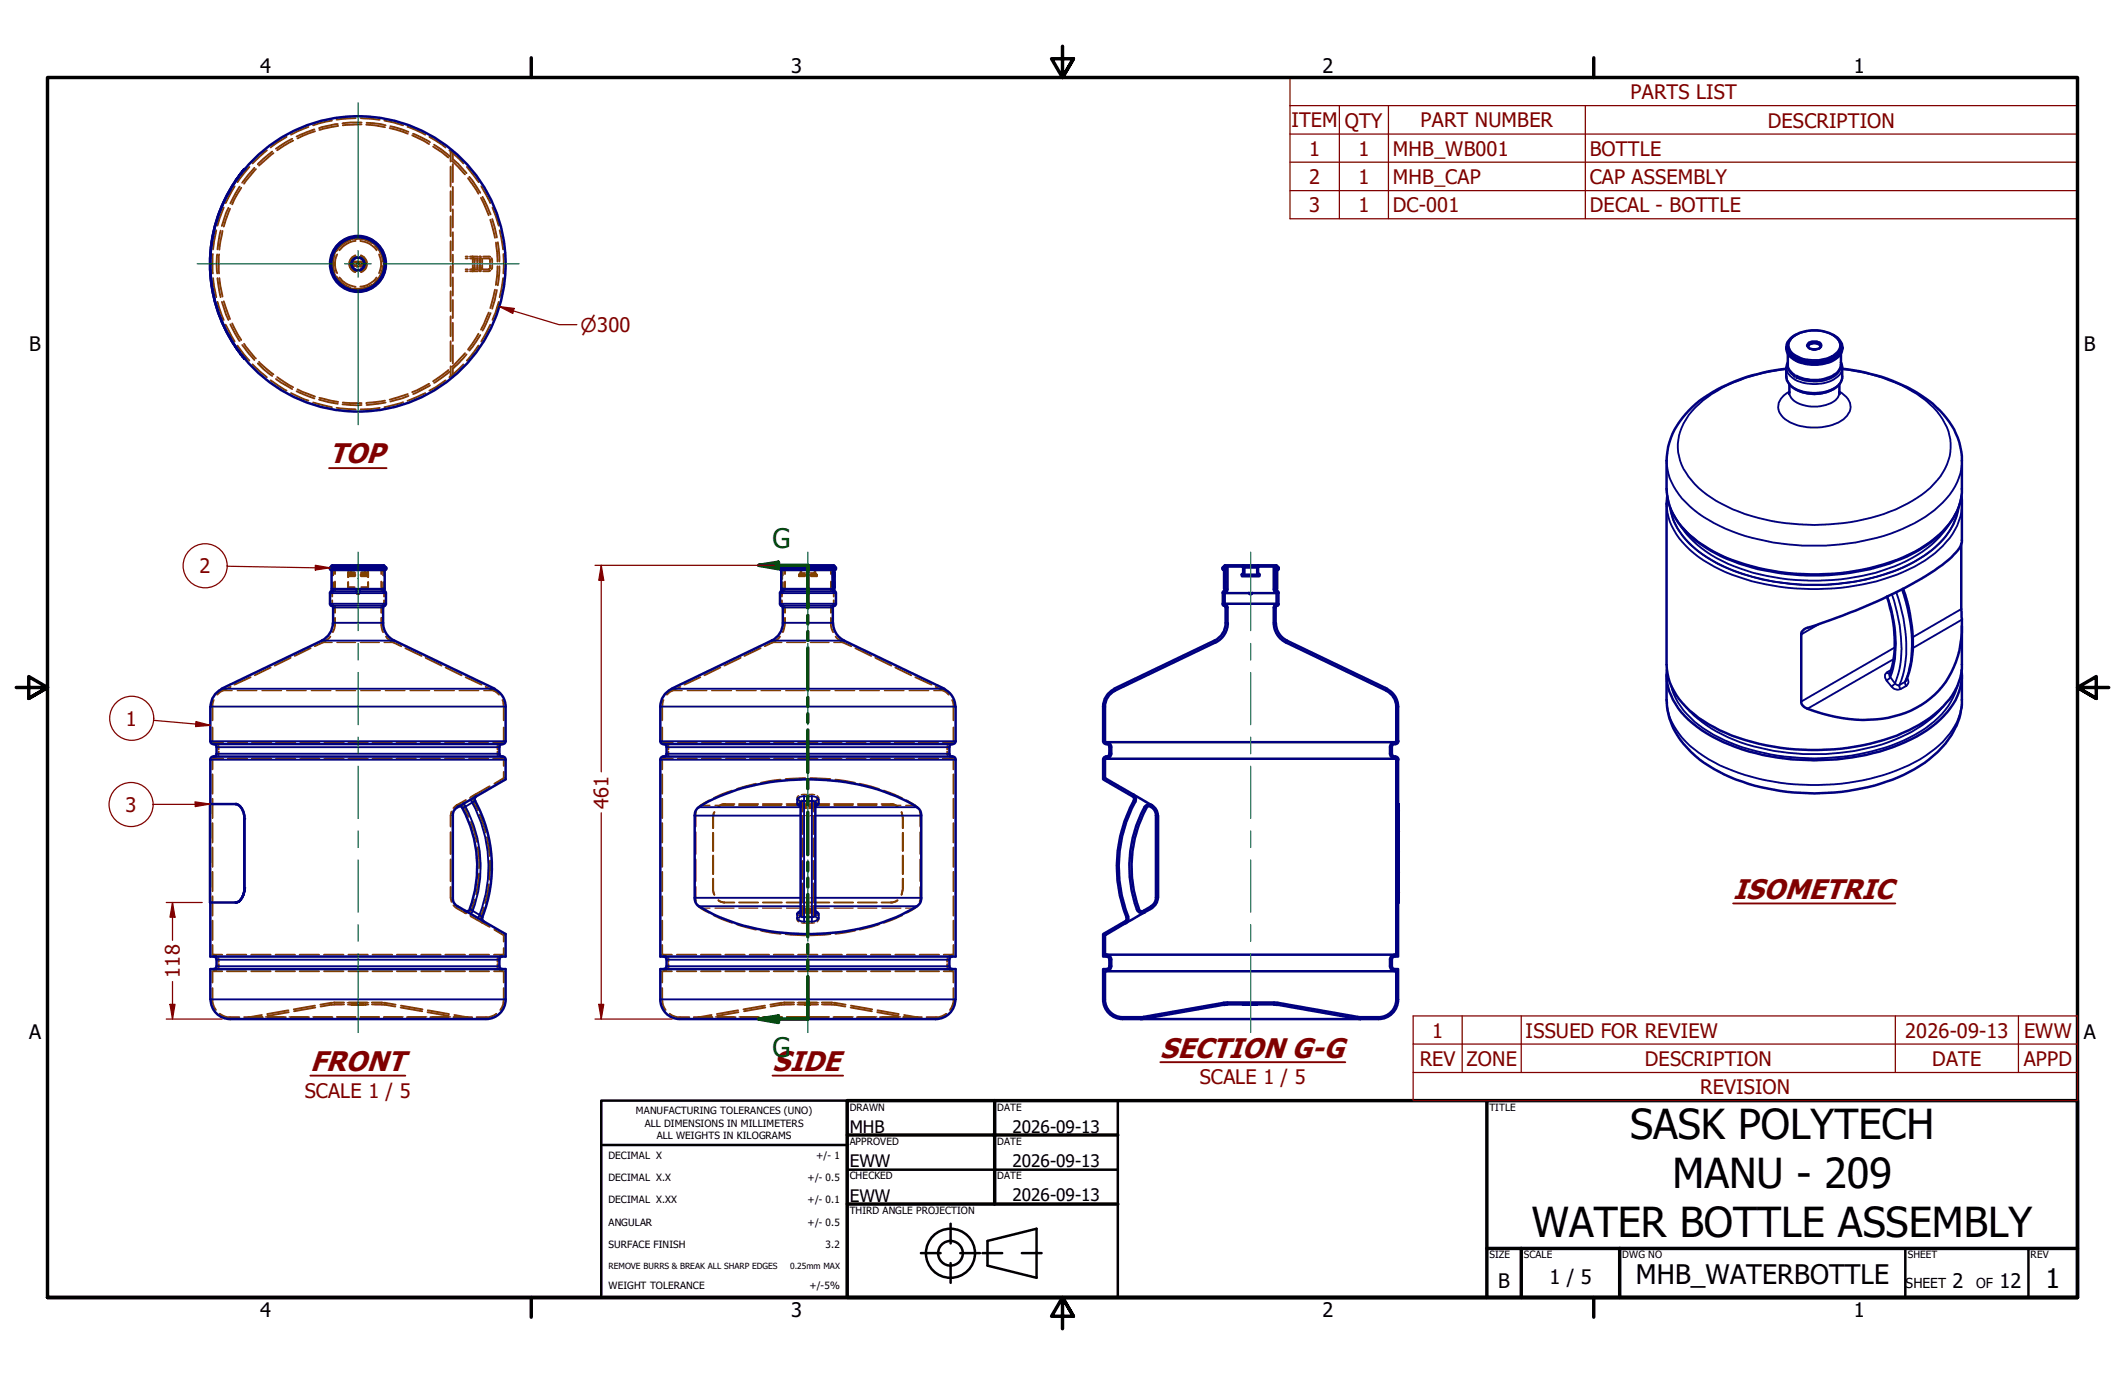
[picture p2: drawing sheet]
<svg xmlns="http://www.w3.org/2000/svg" width="432mm" height="279mm" viewBox="0 0 432 279" stroke-linecap="round" stroke-linejoin="round" font-family="sans-serif">
<defs><g id="words">
<g font-size="8.4">
<text x="331.2" y="231.4">SASK POLYTECH</text>
<text x="339.9" y="241.4">MANU - 209</text>
<text x="311.3" y="251.4">WATER BOTTLE ASSEMBLY</text>
</g>
<g font-size="5.8" fill="#800000">
<text x="66.9" y="94.2">TOP</text>
<text x="352.2" y="182.7">ISOMETRIC</text>
<text x="235.8" y="214.9">SECTION G-G</text>
<text x="63.1" y="217.7">FRONT</text>
<text x="157" y="217.7">SIDE</text>
</g>
<g font-size="5.5" fill="#004000">
<text x="157" y="111.3">G</text>
<text x="157" y="214.7">G</text>
</g>
<g font-size="5.5">
<text x="332.4" y="260.9">MHB_WATERBOTTLE</text>
<text x="415.7" y="261.7">1</text>
</g>
<g font-size="4.1">
<text x="52.8" y="14.7">4</text>
<text x="160.8" y="14.7">3</text>
<text x="268.7" y="14.7">2</text>
<text x="376.7" y="14.7">1</text>
<text x="5.9" y="71.4">B</text>
<text x="423.4" y="71.4">B</text>
<text x="5.9" y="211.1">A</text>
<text x="423.4" y="211.1">A</text>
<text x="304.4" y="261.7">B</text>
<text x="314.8" y="261">1 / 5</text>
<text x="396.7" y="261.6">2</text>
<text x="406.3" y="261.6">12</text>
<text x="52.8" y="267.7">4</text>
<text x="160.8" y="267.7">3</text>
<text x="268.7" y="267.7">2</text>
<text x="376.7" y="267.7">1</text>
</g>
<g font-size="4.1" fill="#800000">
<text x="331.3" y="20.1">PARTS LIST</text>
<text x="262.4" y="25.8">ITEM</text>
<text x="273.2" y="25.9">QTY</text>
<text x="288.7" y="25.8">PART NUMBER</text>
<text x="359.2" y="25.9">DESCRIPTION</text>
<text x="266" y="31.6">1</text>
<text x="276" y="31.6">1</text>
<text x="283" y="31.6">MHB_WB001</text>
<text x="323" y="31.6">BOTTLE</text>
<text x="266" y="37.4">2</text>
<text x="276" y="37.3">1</text>
<text x="283" y="37.3">MHB_CAP</text>
<text x="323" y="37.3">CAP ASSEMBLY</text>
<text x="266" y="43.1">3</text>
<text x="276" y="43.1">1</text>
<text x="283" y="43.1">DC-001</text>
<text x="323" y="43.1">DECAL - BOTTLE</text>
<text x="40.5" y="116.5">2</text>
<text x="25.6" y="147.4">1</text>
<text x="25.5" y="165">3</text>
<text x="123.6" y="164.4" transform="rotate(-90 123.6 164.4)">461</text>
<text x="36.5" y="198.6" transform="rotate(-90 36.5 198.6)">118</text>
<text x="291" y="210.8">1</text>
<text x="310" y="210.8">ISSUED FOR REVIEW</text>
<text x="387.2" y="210.8">2026-09-13</text>
<text x="411.3" y="210.8">EWW</text>
<text x="243.8" y="220.2">SCALE 1 / 5</text>
<text x="288.5" y="216.5">REV</text>
<text x="298" y="216.5">ZONE</text>
<text x="334.2" y="216.5">DESCRIPTION</text>
<text x="392.6" y="216.5">DATE</text>
<text x="411.2" y="216.5">APPD</text>
<text x="61.9" y="223">SCALE 1 / 5</text>
<text x="345.4" y="222.2">REVISION</text>
</g>
<text font-size="3.9" fill="#800000" x="118" y="67.4">⌀300</text>
<g font-size="3.5">
<text x="172.7" y="230.1">MHB</text>
<text x="205.7" y="230.1">2026-09-13</text>
<text x="172.7" y="237.2">EWW</text>
<text x="205.7" y="237.1">2026-09-13</text>
<text x="172.7" y="244.2">EWW</text>
<text x="205.7" y="244.1">2026-09-13</text>
</g>
<g font-size="2.8">
<text x="387.2" y="261.6">SHEET</text>
<text x="401.6" y="261.6">OF</text>
</g>
<g font-size="2">
<text x="129.2" y="226.4">MANUFACTURING TOLERANCES (UNO)</text>
<text x="172.7" y="225.7">DRAWN</text>
<text x="202.6" y="225.7">DATE</text>
<text x="302.6" y="225.7">TITLE</text>
<text x="131" y="228.9">ALL DIMENSIONS IN MILLIMETERS</text>
<text x="133.5" y="231.4">ALL WEIGHTS IN KILOGRAMS</text>
<text x="172.7" y="232.7">APPROVED</text>
<text x="202.6" y="232.7">DATE</text>
<text x="123.6" y="235.5">DECIMAL X</text>
<text x="123.6" y="240">DECIMAL X.X</text>
<text x="165.9" y="235.5">+/- 1</text>
<text x="172.7" y="239.6">CHECKED</text>
<text x="202.6" y="239.6">DATE</text>
<text x="123.6" y="244.5">DECIMAL X.XX</text>
<text x="164.1" y="240">+/- 0.5</text>
<text x="164.1" y="244.5">+/- 0.1</text>
<text x="123.6" y="249">ANGULAR</text>
<text x="164.1" y="249.1">+/- 0.5</text>
<text x="172.7" y="246.7">THIRD ANGLE PROJECTION</text>
<text x="123.6" y="253.6">SURFACE FINISH</text>
<text x="167.8" y="253.7">3.2</text>
<text x="302.6" y="255.7">SIZE</text>
<text x="309.6" y="255.7">SCALE</text>
<text x="329.6" y="255.7">DWG NO</text>
<text x="387.7" y="255.7">SHEET</text>
<text x="412.6" y="255.7">REV</text>
<text x="123.6" y="261.9">WEIGHT TOLERANCE</text>
<text x="164.5" y="262">+/-5%</text>
</g>
<g font-size="1.7">
<text x="123.6" y="257.9">REMOVE BURRS &amp; BREAK ALL SHARP EDGES</text>
<text x="160.5" y="257.9">0.25mm MAX</text>
</g>
</g></defs>
<!-- layer: Hatch (EDDT) -->
<g fill="none" stroke="#ff8000" stroke-width=".2">
<path d="M248.7 118.4l.2 .2M248.8 115.4l-.1 .2M249.2 114.9l.3 .2M249.4 117.9l-.4 .6M254.5 116.9l.1 .2M259.1 115.1l-.3 .5M259.3 118.1l.2 .1M259.5 115.4v.2M232 137.3l-.4 .6M237.9 134.5l-.5 .6M243.7 131.6l-.4 .7M249.4 123.4l-.4 .6"/>
<path d="M259.2 126.1l-.4 .6M259.5 120.1l-.2 .4M260.7 129.6l-.3 .4M263.5 131.1l-.3 .3M266.4 132.5l-.3 .3M269.2 133.9l-.2 .3M272.2 135.3l-.3 .3M275.1 136.7l-.3 .3M277.9 138.1l-.2 .3M280.9 139.5l-.3 .3M224.5 148l-.3 .6M225 158.4l-.2 .4"/>
<path d="M225.1 141.7l-.9 1.2M225.8 151.8l-.4 .5M226.1 140.1l-1 1.5M282.9 153.2l-.3 .5M283.5 141.4l-.3 .3M284.1 145.9l-.4 .6M284.1 157l-.4 .5M227.4 177.2l-.4 .5M227.8 160l-.3 .3M227.8 170.9l-.5 .8M230.1 173.2l-.5 .7M230.1 178.9l-.4 .4"/>
<path d="M230.4 161.7l-.1 .3M232.9 163.6l-.6 .9M235.3 165.8l-.4 .6M235.3 171.3l-.4 .6M235.3 176.9l-.4 .6M284.1 162.5l-.4 .6M284.1 168l-.4 .6M284.1 173.6l-.4 .6M284.1 179.1l-.4 .6M284.2 177.2h.1M284.2 173.1h.1M284.2 169h.1"/>
<path d="M284.2 164.8h.1M224.5 192.3l-.3 .5M224.5 197.8l-.3 .6M225.8 196l-.9 1.3M227.7 187.7l-.6 .8M228 181.9l-.4 .4M229 185.8l-.2 .4M230.9 183.1l-.3 .4M234.4 183.8l-.7 .9M235.3 182.4l-.7 1.1M283.3 196.8l-.2 .4M284.1 184.7l-.4 .5"/>
<path d="M284.1 190.2l-.4 .6M284.2 181.4h.1M224.5 203.3l-.3 .5M226.4 206.2l-.2 .4M229.9 206.7l-.2 .4M234.1 206.4l-.4 .4M238.4 205.5l-.3 .6M242.9 204.8l-.3 .4M247.3 204l-.3 .5M251.4 203.7l-.3 .4M255.3 203.7l-.3 .5M259.1 203.8l-.2 .3"/>
<path d="M262.6 204.3l-.2 .4M266.1 204.9l-.3 .4M269.5 205.5l-.3 .4M273 206.1l-.3 .4M276.4 206.7l-.2 .4M280.4 206.7l-.4 .4M284.1 201.2l-.4 .6"/>
</g>
<!-- layer: Hidden (EDDT) -->
<path d="M72.5 204.2h.1M72.6 204.2h.1M72.7 204.2h.1" fill="none" stroke="#804000" stroke-width=".38"/>
<circle cx="72.6" cy="204.2" r=".19" fill="#804000"/>
<path d="M72.3 204.1v.1M72.5 204.1l-.1 .1M72.6 204.1v.1M72.8 204.1v.1" fill="none" stroke="#804000" stroke-width=".38"/>
<g fill="#804000">
<circle cx="72" cy="204.2" r=".19"/>
<circle cx="72.1" cy="204.2" r=".19"/>
</g>
<path d="M71.4 204.2h.2M71.6 204.2h.2M71.9 204.2h.1" fill="none" stroke="#804000" stroke-width=".38"/>
<circle cx="71.4" cy="204.2" r=".19" fill="#804000"/>
<g fill="none" stroke="#804000" stroke-width=".38">
<path d="M67.2 115.4h.1M67.2 115.5v.1M67.4 115.3v.2h2.1M67.6 115.1h.2M67.6 115.3v.1M67.6 115.6v1.4M67.6 118.4v1.3M67.6 115.4h2.1M67.7 115.5v1.4M67.7 118.3v1.4M68.1 118.2l-.1 1.9M68.1 115.1v1.5"/>
<path d="M70.6 115.5h4.3M70.7 115.4h4.2M71.2 114.9h.2M71.2 115.3h1.1M71.2 115.1v.1M71.4 115v.2M71.4 115.3h.1M72.5 119.7h.1M72.8 119.7h.3M74 115.3h.1M74.1 115l-.1 .2M74.2 114.9h.1"/>
<path d="M74.2 115.3h-.9M74.2 115.1v.1M75.9 115.4h2.1M77.5 118.2v1.9M77.5 115.1v1.5M77.7 115.1l.2 .1M77.9 115.5v1.4M77.9 118.3v1.4M78 115.1v.1M78 115.3v.1M78 115.6v1.4M78 118.4v1.3"/>
<path d="M78.1 115.3l.1 .2h-2.2M78.2 115.4h.1M78.2 115.5v.1M46.9 139.6a5.7 5.7 0 0 0-2.8 1.6M50.9 137.6l-3.3 1.5M55 135.6l-3.2 1.6M59.1 133.7l-3.3 1.6M63.1 131.7l-3.2 1.6M67.1 129.3l-.2 .3a8.1 8.1 0 0 1-3 1.7M67.5 122v.7l.3 .2M67.8 120.3l-.3 .2v.7M68 123.1l.1 1.4"/>
<path d="M68.1 125.5a4.7 4.7 0 0 1-.5 3M72.5 120.4v.2M72.5 120.1v.2M72.6 120.7h.1M73 120.7h-.2M73.1 120.4l-.1 .2M73.1 120.1v.2M77.5 125.5a5.4 5.4 0 0 0 .4 3M77.5 123.1v1.4M77.7 120.3l.3 .2v.7M78 122v.7l-.3 .2M78.4 129.3l.2 .3a6.8 6.8 0 0 0 2.9 1.7"/>
<path d="M82.4 131.7l3.3 1.6M86.5 133.7l3.2 1.6M90.6 135.6l3.2 1.6M94.6 137.6l3.3 1.5M98.7 139.6a5.7 5.7 0 0 1 2.7 1.6M43.2 154.2v2.1M43.2 147.8v2.9M43.2 157.4v3.9M43.2 154.2h2.1M43.2 150.8h2.1M43.4 150.8l.5 .1M43.4 142.2l-.2 .9v3.3"/>
<path d="M43.9 154.1l-.5 .1M44.3 151.3l.1 1M44.4 152.7l-.1 1M46.3 154.2h3.9M46.3 150.8h3.9M51.2 154.2h3.9M51.2 150.8h3.9M56.1 154.2h3.9M56.1 150.8h3.9M61 154.2h3.9M61 150.8h3.9M65.9 154.2h3.9"/>
<path d="M65.9 150.8h3.9M70.8 154.2h3.9M70.8 150.8h3.9M75.7 154.2h3.9M75.7 150.8h3.9M80.6 154.2h3.9M80.6 150.8h3.9M85.5 154.2h3.9M85.5 150.8h3.9M90.4 154.2h3.9M90.4 150.8h3.9M95.3 154.2h3.9"/>
<path d="M95.3 150.8h3.9M99.5 159.8l-3.9 2.2M100.2 154.2h2M100.2 150.8h2M101.1 152.7l.1 1M101.2 151.3l-.1 1M101.6 154.1l.5 .1M102.1 150.8l-.5 .1M102.1 142.2l.3 1.4v2.8M102.4 154.2v1.4M102.4 147.8v2.9M102.4 156.8v1.3l-1.9 1.2"/>
<path d="M42.7 163.4v2M42.7 166.4v4M42.7 171.4v4M42.7 176.4v4M43.2 162.3v3.9M43.2 167.3v3.9M43.2 172.2v3.9M43.2 177.2v3.9M91.6 169.1v4.4M91.6 174.6v4.5M91.8 164.9l-.2 .8v2.3M93.4 163.5l-.6 .1"/>
<path d="M93.9 163.6l.5 .5 .8 1.9M94.7 162.6l-1.9 1-.7 .6M95.7 167l1.2 4.1M96.1 162.4a4.9 4.9 0 0 0 1 2.3M96.6 161.4l-.3 .4M97.1 172.1l.2 2.1v2.2M97.3 177.5l-.5 4.2M97.5 165.5l1.2 3.7M98.9 170.1l.6 3.8M99.3 179.7l-.4 2.5-.3 1.3M99.6 174.9l-.2 3.9M42.7 181.4v2"/>
<path d="M43.2 192v2h1.9M43.2 182.1v4M43.2 187.1v3.9M43.4 194l.5 .1M43.9 197.2l-.5 .2M44.3 194.5l.1 1M44.4 195.9l-.1 .9M45.1 197.4h-1.9v2.2M46.1 197.4h3.9M46.1 194h3.9M51.1 197.4h3.9M51.1 194h3.9"/>
<path d="M56 197.4h3.9M56 194h3.9M60.9 197.4h3.9M60.9 194h3.9M65.8 197.4h4M65.8 194h4M70.8 197.4h3.9M70.8 194h3.9M75.7 197.4h4M75.7 194h4M80.6 197.4h4M80.6 194h4"/>
<path d="M85.6 197.4h3.9M85.6 194h3.9M90.5 197.4h4M90.5 194h4M91.6 180.2v2.2l.2 .9M92.1 184l.7 .5 1.9 1.1M94.3 185.4l.6 .1M95.4 197.4h4M95.4 194h4M95.6 186.2l3.9 2.1M96.5 182.8l-.6 2-.4 .5M97.8 187.3l.4 .3"/>
<path d="M98.3 184.4l-.7 2.4M100.4 197.4h2v2.2M100.5 188.9l1.9 1.2v1.2M101.1 195.9l.1 .9M101.2 194.5l-.1 1M101.6 197.2l.5 .2M102.1 194l-.5 .1M102.4 192.7v1.3h-2M43.2 200.8a6.4 6.4 0 0 0 .3 3.8l.4 .6M44.6 206l.2 .1a2.99 2.99 0 0 0 1.9 .6h1.9M49.6 206.7h3.8M50.4 207.1h.2"/>
<path d="M53.2 206.2l-2.4 .5M53.3 206.6l-2.4 .5M54.3 206.7h3.8M58.6 205.3l-4.3 .8M58.7 205.7l-4.3 .7M59.1 206.7h3.7M63.8 206.7h3.8M64 204.3l-4.3 .8M64.1 204.7l-4.3 .8M67.5 203.8l-2.4 .4M67.6 204.2l-2.4 .3M67.8 203.7h2.1"/>
<path d="M68.5 206.7h3.8M69.9 204.1l-2.1 .1M70.9 204.1h3.8M70.9 203.7h3.8M71.4 204.1v.1M71.5 204.1v.1M71.6 204.1v.1M71.9 204.1v.1M72 204.1v.1M72.1 204.1v.1M73 204.1v.1M73.1 204.1v.1"/>
<path d="M73.2 204.2h.1M73.2 206.7h3.8M73.4 204.1v.1M73.6 204.1l-.1 .1M73.7 204.1h.2M73.7 204.1v.1M74.2 204.1v.1M74.3 204.1l-.2 .1M75.6 204.1l2.1 .1M75.6 203.7h2.1M78 204.2l2.3 .3M78 206.7h3.7"/>
<path d="M78 203.8l2.4 .4M81.4 204.7l4.4 .8M81.5 204.3l4.4 .8M82.7 206.7h3.8M86.9 205.7l4.3 .7M86.9 205.3l4.3 .8M87.4 206.7h3.8M92.1 206.7h3.8M92.3 206.6l2.3 .5M92.3 206.2l2.4 .5M94.9 207.1h.2M100.8 206l-.1 .1a3.3 3.3 0 0 1-2 .6h-1.9"/>
<path d="M102.4 200.8a8.7 8.7 0 0 1-.4 3.8l-.3 .6"/>
</g>
<!-- layer: Hidden Narrow (EDDT) -->
<g fill="none" stroke="#804000" stroke-width=".25">
<path d="M72.5 119.7h.1M72.8 119.7h.3M65.6 130.6h1.9M68.5 130.6h3.8M72.5 120.1h.1M72.8 120.1h.3M73.2 130.6h3.9M78 130.6h1.9M45.2 140.3h2M48.2 140.3h4M53.2 140.3h4M58.2 140.3h4"/>
<path d="M63.2 140.3h4M68.3 140.3h4M73.3 140.3h4M78.3 140.3h4M83.3 140.3h4M88.3 140.3h4M93.3 140.3h4M98.3 140.3h2M94 162.9l.1 .2M94.2 163.2v.1M94.4 164v.1M94.6 163.9l-.1 .1"/>
<path d="M95.4 162.1l.1 .1M95.6 162.4v.1M96.1 163l-.2 .1M96.1 162.9h.1M95.6 186l-.1 .1M95.7 185.7l-.1 .2M95.9 184.8v.1M96 185l.1 .1M97 186.8l-.1 .1M97.1 186.6h-.1M97.5 185.9v.2M97.6 186.1l.1 .1"/>
<path d="M51.1 206.6h1.9M51.1 207h1.9M53.9 206.6h3.9M54 207h3.8M58.7 206.6h3.9M58.8 207h3.9M63.6 206.6h3.8M63.6 207h3.8M67.2 203.8h2.3M67.3 204.2h2.2M68.4 206.6h3.9M68.5 207h3.8"/>
<path d="M70.5 203.8h4.4M70.6 204.2h4.3M71.7 204.1v.1M71.8 204.1v.1M73.1 204.1v.1M73.2 207h3.9M73.2 206.6h3.9M73.3 204.1v.1M73.4 204.1v.1M76 204.2h2.2M76.1 203.8h2.1M78 207h3.9"/>
<path d="M78 206.6h3.9M82.9 207h3.8M82.9 206.6h3.8M87.7 207h3.8M87.7 206.6h3.9M92.5 207h1.9M92.6 206.6h1.9"/>
</g>
<!-- layer: Hidden (EDDT) -->
<g fill="#804000">
<circle cx="78" cy="115.5" r=".19"/>
<circle cx="78" cy="115.6" r=".19"/>
<circle cx="67.6" cy="115.5" r=".19"/>
<circle cx="67.6" cy="115.6" r=".19"/>
<circle cx="78" cy="115.4" r=".19"/>
</g>
<path d="M67.5 115.4h.1M78 115.5h.1" fill="none" stroke="#804000" stroke-width=".38"/>
<circle cx="67.4" cy="115.5" r=".19" fill="#804000"/>
<path d="M67.2 115.4h.1M67.2 115.5v.1M67.6 115.4h.1M70.7 118.3v1h1.4M72.1 116.3h-1.4v1M73.4 116.3h1.4v1M74.8 118.3v1h-1.4M78 115.4h.1M78.2 115.4h.1M78.2 115.5v.1" fill="none" stroke="#804000" stroke-width=".38"/>
<g fill="#804000">
<circle cx="70.7" cy="116.3" r=".19"/>
<circle cx="74.8" cy="116.3" r=".19"/>
</g>
<path d="M70.7 116.3v1M70.7 118.3v1M74.8 116.3v1M74.8 118.3v1" fill="none" stroke="#804000" stroke-width=".38"/>
<g fill="#804000">
<circle cx="70.7" cy="119.3" r=".19"/>
<circle cx="74.8" cy="119.3" r=".19"/>
</g>
<!-- layer: Hidden Narrow (EDDT) -->
<path d="M70.9 116.8h1.2M71.1 116.6h1.1M71.2 116.4h1.1M73.3 116.6h1.1M73.3 116.4h.9M73.3 116.8h1.2" fill="none" stroke="#804000" stroke-width=".25"/>
<!-- layer: Hidden (EDDT) -->
<g fill="none" stroke="#804000" stroke-width=".38">
<path d="M70.9 117v.1h1.2M71 116.7l-.1 .2M71.2 116.5l-.1 .1M71.2 115.1v.4M71.2 116v.5M71.4 115.1v.6M71.4 116.2v.6M72.2 116.8h-1v.1h1M73.3 116.8h1.1v.1h-1.1M74 115.1v.6M74 116.2v.6M74.2 116l.1 .5"/>
<path d="M74.2 115.1v.4M74.4 116.5l.1 .1M74.5 116.7v.2M74.5 117v.1h-1.2M42.7 163.4v2M42.7 166.4v4M42.7 171.4v4M42.7 176.4v4M42.7 181.4v2"/>
</g>
<!-- layer: Symbol (EDDT) -->
<path d="M63.1 218.6h19.3" fill="none" stroke="#800000" stroke-width=".38"/>
<!-- layer: Visible Narrow (EDDT) -->
<g fill="none" stroke="#000080" stroke-width=".38">
<path d="M67.7 119.7h4.8M73.1 119.7h4.8M45 140h55.5M65.4 130.2h14.7M67.1 122.7h11.3M67.1 120.5h11.3M67.4 123.1h10.8M67.4 120.1h5.1M67.7 126.6h10.2M67.7 123.4h10.2M73.1 120.1h5.1M42.7 143.6h60"/>
<path d="M42.7 154.4h60M42.7 150.6h60M44 153.2h57.5M44 151.8h57.5M94.2 163.3l.4 .6M94.6 163.9a25.7 25.7 0 0 1 1.4 21.2M94.6 163.9l-.6 .4M95.6 162.5l.3 .6-1.3 .8M95.9 163.1a27.3 27.3 0 0 1 1.5 22.8M96.6 162.8l-.7 .3M44 196.3h57.5M44 195h57.5"/>
<path d="M95.5 184.7l.6 .4M96.1 185.1l-.4 .6M96.1 185.1l1.4 .8M97.5 185.9l.5 .5M97.5 185.9l-.4 .7M42.7 203.1h60"/>
</g>
<!-- layer: Visible (EDDT) -->
<g fill="none" stroke="#000080" stroke-width=".51">
<path d="M67.7 119.7l-.3 .4M77.9 119.7l.3 .4M67.1 122.7l.6 .8M67.1 120.5v2.2M67.4 120.1l-.3 .4M67.6 126.6a4 4 0 0 1-2.2 3.6M67.7 123.4v3.2M77.9 126.6a4 4 0 0 0 2.2 3.6M77.9 123.4v3.2M78.1 120.1l.3 .4M78.2 123.1l-.3 .4M78.4 120.5v2.2"/>
<path d="M78.4 122.7l-.3 .4M42.7 150.6a.6 .6 0 0 0 .6 .6M43.3 153.7a.6 .6 0 0 0-.6 .6M44 153.1a.6 .6 0 0 1-.6 .6h58.8a.6 .6 0 0 1 .5 .6M45.1 140a4 4 0 0 0-2.3 3.6M100.5 140a4 4 0 0 1 2.2 3.6M101.5 153.1a.6 .6 0 0 0 .6 .6M102.1 151.2a.6 .6 0 0 0-.6 .6M102.7 158.4l-9.7 5.6a1.73 1.73 0 0 0-1 1.7v16.7a1.73 1.73 0 0 0 1 1.7l9.7 5.7M102.7 150.6a.6 .6 0 0 1-.6 .6h-58.7a.6 .6 0 0 1 .6 .6M93 163.9h.6l.4 .3M94 164.3a25 25 0 0 1 1.5 20.3"/>
<path d="M96.5 162.7a28 28 0 0 1 1.5 23.7M96.8 161.8a.73 .73 0 0 0-.3 1M42.7 196.9h60M42.7 194.4h60M43.4 194.4a.6 .6 0 0 1 .6 .6M44 196.3a.6 .6 0 0 1-.6 .6M95.5 184.7l-.4 .4h-.6M98 186.4a.73 .73 0 0 0 .3 .9M101.5 196.3a.6 .6 0 0 0 .6 .6M102.1 194.4a.6 .6 0 0 0-.6 .6M42.8 203.1a4 4 0 0 0 4 4M102.7 203.1a4 4 0 0 1-3.9 4h-52.1"/>
</g>
<g fill="#000080">
<circle cx="67.7" cy="119.7" r=".25"/>
<circle cx="77.9" cy="119.7" r=".25"/>
</g>
<g fill="none" stroke="#000080" stroke-width=".51">
<path d="M67.1 115.6l.2 .2h10.9M67.1 115.4v.2M67.4 115.8v3.9h5.1v.4M67.4 115.1v.1M67.5 114.9l-.2 .2M67.6 114.9h10.4M77.9 114.9l.3 .3M78.2 115.8v3.9h-5.1v.4M78.2 115.2h-10.9l-.2 .2M78.3 115.2l.2 .2M78.5 115.4v.2M78.5 115.6l-.2 .2"/>
<path d="M65.4 130.2l-20.4 9.8M80.1 130.2l20.4 9.8M42.7 143.6v7M42.7 154.4v9M44 151.8v1.4M101.5 151.8v1.4M102.7 143.6v7M102.7 154.4v4M47.9 163.4a2.63 2.63 0 0 1 1.8 3M42.7 183.4v11M42.7 196.9v6.2M44 195v1.3"/>
<path d="M101.5 195v1.3M102.7 189.8v4.6M102.7 196.9v6.2"/>
</g>
<!-- layer: Visible Narrow (EDDT) -->
<path d="M67.1 115.6h11.4M67.1 115.4h11.4M67.4 115.1h10.8" fill="none" stroke="#000080" stroke-width=".38"/>
<!-- layer: Visible (EDDT) -->
<circle cx="47.9" cy="163.4" r=".25" fill="#000080"/>
<path d="M47.9 163.4a2.63 2.63 0 0 1 1.8 3" fill="none" stroke="#000080" stroke-width=".51"/>
<!-- layer: Visible Narrow (EDDT) -->
<circle cx="49.7" cy="166.4" r=".19" fill="#000080"/>
<!-- layer: Visible (EDDT) -->
<path d="M49.7 180.4a2.63 2.63 0 0 1-1.8 3 2.29 2.29 0 0 0 1.7-2.1z" fill="none" stroke="#000080" stroke-width=".51"/>
<circle cx="47.9" cy="183.4" r=".25" fill="#000080"/>
<!-- layer: Visible Narrow (EDDT) -->
<circle cx="49.7" cy="180.4" r=".19" fill="#000080"/>
<!-- layer: Visible (EDDT) -->
<path d="M47.9 163.4h-5.2v20h5.2M49.7 166.4v14" fill="none" stroke="#000080" stroke-width=".51"/>
<!-- layer: Hidden (EDDT) -->
<path d="M72.3 53.1h.2M72.5 54.2h.1M72.6 53.1h.2l-.1 .2M72.6 53.8v.4M72.6 53.3v.2" fill="none" stroke="#804000" stroke-width=".38"/>
<circle cx="72.6" cy="54.2" r=".19" fill="#804000"/>
<g fill="none" stroke="#804000" stroke-width=".38">
<path d="M71.4 53.1h.2M71.5 54l.1 .2M71.6 54h.1M71.6 54.2h.3M71.8 53.3h-.2h.1M71.8 53.5l.1 .1M71.9 53.1h.2v.2h-.2M71.9 53.7l.1 .1M72 53.8v.2M72.3 53.1v.2M72.3 53.9v.1h.1M72.4 53.3l.1 .2"/>
<path d="M72.5 54.1v.1M72.5 53.7l-.1 .2"/>
</g>
<g fill="#804000">
<circle cx="71.7" cy="54" r=".19"/>
<circle cx="71.8" cy="54" r=".19"/>
</g>
<path d="M71.7 54h.1" fill="none" stroke="#804000" stroke-width=".38"/>
<circle cx="71.9" cy="53.9" r=".19" fill="#804000"/>
<path d="M71.4 53.3l.1 .1M71.4 53.1v.1M71.6 53.5l.2 .2M71.9 53.8v.1M71.9 54h-.1" fill="none" stroke="#804000" stroke-width=".38"/>
<circle cx="71.4" cy="53.3" r=".19" fill="#804000"/>
<g fill="none" stroke="#804000" stroke-width=".38">
<path d="M47.7 37.8l-1.9 3.5M48.7 37.9l-1.9 3.4M49 38.2l-1.8 3.3M50.7 33.9l-2.4 3.1M51.7 34.1l-2.5 3M52 34.4l-2.4 2.9M54.2 30.5l-2.9 2.7M55.3 30.8l-2.9 2.6M55.6 31.1l-3 2.6M58.2 27.8l-3.2 2.2M59.4 28.2l-3.3 2M59.6 28.6l-3.3 1.9"/>
<path d="M62.7 25.8l-3.6 1.6M63.9 26.3l-3.6 1.4M64 26.7l-3.5 1.4M67.4 24.5l-3.8 1M68.6 25.2l-3.8 .8M68.7 25.6l-3.8 .8M72.3 24l-3.9 .3M73.3 24l3.9 .3M73.5 25.3l-3.8 .2M73.5 24.9h-2.3l-1.6 .2M74.4 25.3l3.8 .5M74.5 25l2.8 .2 1.1 .3"/>
<path d="M78.1 24.5l3.8 1M79.2 26l3.7 1.2M79.3 25.7l3.7 1.1M82.8 25.8l3.6 1.6M83.8 27.5l3.4 1.8M83.9 27.2l3.5 1.7M87.2 27.8l3.4 2.2M88 29.8l3.1 2.2M88.2 29.4l1.5 1 1.7 1.4M91.3 30.5l2.9 2.7M91.6 30.8v2M91.6 33.8v4.1"/>
<path d="M91.6 38.9v4M91.8 32.7l2.7 2.7M92 30.6v1.8M92 33.3v3.7M92 38v3.7M92.1 32.4l1 .9 1.7 1.9M94.9 33.9l2.4 3.1M95.1 36.2l2.1 3.2M95.4 35.9l2.2 3.3M97.8 37.8l1.8 3.5M43.2 51.6v4M43.3 56.5l.6 3.9"/>
<path d="M43.9 46.8l-.6 3.9M44.1 51.7l-.1 1.9 .1 2M44.2 56.5l.6 3.9M44.5 51.7v3.9M44.6 56.5l.6 3.8M44.8 46.9l-.6 3.8M45.2 46.9l-.6 3.8M45.5 42.2l-1.3 3.6M46.4 42.2l-.5 1.1-.8 2.6M46.7 42.4l-1.2 3.6M67.3 54.1l.2 1.1a5.6 5.6 0 0 0 1.5 2.4M67.3 53.1l-.1 .4a5.4 5.4 0 0 0 1.1 3.3"/>
<path d="M67.4 51.6a5.4 5.4 0 0 0 0 4M67.4 53.1v.2a5 5 0 0 0 1 3.4M67.5 54.1l.1 .8a5 5 0 0 0 1.5 2.5M67.6 54.1v.4a4.6 4.6 0 0 0 1.6 2.8M67.7 51.8l-.1 .5a5.1 5.1 0 0 0 .1 3.2M67.9 56.5l.2 .3a5.4 5.4 0 0 0 2.9 2.2M68 51.8a5.1 5.1 0 0 0 0 3.6M68.1 56.4l.2 .2a5.5 5.5 0 0 0 2.8 2.1M68.4 56.2l1.1 1.3 1 .7 .7 .2M68.5 51.7a4.2 4.2 0 0 0 0 3.8M68.9 57.5l.1 .2a5.7 5.7 0 0 0 3.5 1.4M69 56.4l.2 .2a4.6 4.6 0 0 0 3.1 1.7"/>
<path d="M69 49.7l-.2 .1a5.4 5.4 0 0 0-1.5 3.3M69 57.5a5.4 5.4 0 0 0 3.5 1.5M69.1 49.8l-.3 .3a5.2 5.2 0 0 0-1.3 3M69.2 49.8v.1a4.7 4.7 0 0 0-1.6 3.2M69.8 49l-.7 .5a4.4 4.4 0 0 0-1.6 2.6M69.8 58l.5 .3a5.4 5.4 0 0 0 3.2 .6M69.8 49.1l-.8 .7a5 5 0 0 0-1.4 2.3M69.9 58l.3 .1a5 5 0 0 0 3.3 .6M70.6 48.5a5.5 5.5 0 0 1 6.9 2.3M71 48.2l-1 .4a4.9 4.9 0 0 0-2.1 2.1M71.1 48.5a5.7 5.7 0 0 0-3 2.4M71.2 48.8l-1.7 1-1.1 1.2"/>
<path d="M72 48.3h.1a5.1 5.1 0 0 1 3.6 .8M72 48a5.6 5.6 0 0 1 3.9 .9M72.1 48.6h.2a4.4 4.4 0 0 1 3.3 .8M72.1 48.3l-1.4 .3M72.3 49a4.9 4.9 0 0 0-3.3 1.9M72.3 52.2a1.49 1.49 0 0 0-1.1 1.4 1.49 1.49 0 0 0 1.1 1.5M72.5 58.8v.1M73 53.4v.5M73 53.2h.5M73 54.1h.5M73.1 53.8l.1 .2M73.1 53.5v.3"/>
<path d="M73.1 58.8v.1M73.1 58.9v.1M73.2 53.3l-.1 .2M73.2 53.3l.2 .2M73.2 49a4.4 4.4 0 0 1 3.3 1.9M73.2 52.2a1.51 1.51 0 0 1 1 1.4 1.51 1.51 0 0 1-1 1.5M73.4 53.5v.3M73.4 53.8l-.2 .2M73.5 48.4h-.1a5.6 5.6 0 0 0-3.6 .8M73.5 48.5h-.3a5.3 5.3 0 0 0-3.3 .8M73.5 48.2a5.7 5.7 0 0 0-3.8 .8M73.5 48.3l1.3 .3"/>
<path d="M73.5 53.4v.5M73.8 53.1l.1 .4M73.9 54h-.2v.2h.2M73.9 53.1l.1 .4M74 53.7l.2 .3h-.2M74.2 53.7l.1 .3M74.3 54.1l-.2 .1M74.4 48.6l.2 .1a4.8 4.8 0 0 1 2.7 2.2M74.4 48.7h.1a5.2 5.2 0 0 1 2.7 2.2M74.4 48.5a5 5 0 0 0-3.7 .2M75.3 49a4.8 4.8 0 0 1 2.5 2.8M75.4 48.8l.4 .2a5 5 0 0 1 2.1 2.8"/>
<path d="M75.6 57.8l-1.4 .7-1.3 .2-.8-.1M75.7 58.1a4.8 4.8 0 0 1-3.7 .8M75.9 58.4l-.7 .3a5.4 5.4 0 0 1-3.2 .5M76.3 49.9v.1a5.1 5.1 0 0 1 1.5 3.1M76.5 49.7a5.1 5.1 0 0 1 1.6 3.4M76.5 56.4a4.6 4.6 0 0 1-3.3 1.8M76.7 49.5l.1 .2a5.4 5.4 0 0 1 1.6 3.4M76.8 57.2l-.3 .2a5.6 5.6 0 0 1-3.1 1.5M76.8 57.3a5.6 5.6 0 0 1-7.1 .9M77 51.7a4.3 4.3 0 0 1 0 3.8M77.2 56.3l-.6 .8a4.1 4.1 0 0 1-2.2 1.4M77.3 56.3l-.2 .3a4.8 4.8 0 0 1-2.7 2"/>
<path d="M77.6 51.8a4.5 4.5 0 0 1 0 3.6M77.7 51.8l.3 1.8-.3 1.9M77.8 54a5 5 0 0 1-1.5 3.3M77.9 51.7a6.1 6.1 0 0 1 0 3.9M78 52.7a5.1 5.1 0 0 1-.7 3.7M78.1 54.1l-.1 .8a4.6 4.6 0 0 1-1.5 2.6M78.2 52.7a5.5 5.5 0 0 1-3.7 6.2M78.4 54.1v.5a5.7 5.7 0 0 1-1.7 3.1M91.6 43.9v4.1M91.6 49v4.1M91.6 54.1v4.1M91.6 59.2v4"/>
<path d="M92 42.5v3.7M92 47.2v3.7M92 51.8v3.6M92 56.4v3.7M94.6 52.5h.5M94.6 54.7h.5M94.6 52.1h.5M94.6 55.1h.5M95.5 55.1h1.6M95.5 52.5h1.6M95.5 52.1h1.6M95.9 52.5l.1 .1"/>
<path d="M95.9 52.1l.4 .2M96 54.6l-.1 .1M96.1 52.7v.6M96.1 53.8v.7M96.3 55l-.4 .1M96.5 52.5v.8M96.5 53.8v.9M97 53.8l.1 .9h-1.6M97.1 52.5l-.1 .8M97.3 55l.4 .1M97.4 53.8v.7M97.4 52.6v.7"/>
<path d="M97.5 52.5h.2M97.5 52.1l.2 .2M97.5 54.6v.1M97.5 54.7h.2M97.6 52.7v.6M97.6 53.8v.7M97.7 52.1l-.4 .1M97.7 40.2l1.6 3.6M97.7 55l-.2 .1M97.9 52.5l.1 .8M98 53.8l-.1 .9M98 40l1.7 3.6"/>
<path d="M98.2 52.5l1.2 .1M98.2 52.1l1.4 .1M99.4 54.7h-1.2M99.6 52.6v.7M99.6 53.8v.7M99.6 44.6l1 3.7M99.6 55l-1.4 .1M99.9 52.5l.1 .8M100 53.8l-.1 .9M100 44.5l1 3.8M100.1 42.2l1.2 3.6M100.6 58.9l-1 3.7"/>
<path d="M100.8 49.3l.3 3.8M101 58.9l-1 3.8M101.1 54.1l-.3 3.8M101.2 49.2l.3 3.9M101.5 54.1l-.3 3.9M101.5 46.8l.7 3.9M102.2 56.5l-.7 3.9M102.3 51.6v4M44.2 61.3l1.3 3.7M45.1 61.3l1.3 3.7M45.5 61.2l1.2 3.6M45.8 66l1.9 3.4"/>
<path d="M46.8 65.9l1.9 3.4M47.2 65.7l1.8 3.4M48.3 70.2l2.4 3.1M49.2 70.1l2.5 3.1M49.6 69.8l2.4 3M51.3 74l2.9 2.6M52.4 73.9l1.1 1.1 1.8 1.4M52.6 73.5l3 2.6M55 77.3l3.2 2.1M56.1 77l3.3 2.1M56.3 76.6l3.3 2.1M59.1 79.9l3.6 1.5"/>
<path d="M60.3 79.5l3.6 1.5M60.5 79.1l3.5 1.5M86.4 79.9l-3.6 1.6M87.2 78l-3.4 1.7M87.4 78.3l-3.5 1.8M90.6 77.3l-2.1 1.4-1.3 .7M91.1 75.2l-3.1 2.3M91.4 75.5l-3.2 2.3M91.6 64.3v4M91.6 69.3v4.1M91.6 74.4v2.1M92 61v3.6"/>
<path d="M92 65.6v3.7M92 70.2v3.7M92 74.8v1.8M94.2 74l-2.9 2.6M94.5 71.8l-2.7 2.7M94.8 72l-2.7 2.9M97.2 67.8l-2.1 3.3M97.3 70.2l-2.4 3.1M97.6 68.1l-2.2 3.1M99.3 63.5l-1.6 3.5M99.6 66l-1.8 3.4M99.7 63.6l-1.7 3.6"/>
<path d="M101.3 61.3l-1.2 3.7M63.6 81.8l3.8 .9M64.8 81.2l3.8 .8M64.9 80.8l3.8 .9M68.4 82.9l3.9 .3M69.6 82.2l3.9 .1M69.7 81.8l3.8 .1M77.2 82.9l-1.8 .2-2.1 .1M78.2 81.4l-3.8 .5M78.4 81.8l-3.9 .5M81.9 81.7l-3.8 1M82.9 80.1l-3.7 1.1"/>
<path d="M83 80.5l-3.7 1.1"/>
</g>
<g fill="#804000">
<circle cx="70.7" cy="48.6" r=".19"/>
<circle cx="74.8" cy="48.6" r=".19"/>
</g>
<path d="M72.1 48.3l-1.4 .3M72.2 51.9a1.79 1.79 0 0 0-1.3 1.7 1.79 1.79 0 0 0 1.3 1.7M72.3 52.1a1.62 1.62 0 0 0-1.1 1.5 1.62 1.62 0 0 0 1.1 1.5M72.3 52.2a1.49 1.49 0 0 0-1.1 1.4 1.49 1.49 0 0 0 1.1 1.5M73.2 52.2a1.51 1.51 0 0 1 1 1.4 1.51 1.51 0 0 1-1 1.5M73.3 52.1a1.61 1.61 0 0 1 1.1 1.5 1.61 1.61 0 0 1-1.1 1.5M73.3 51.9a1.82 1.82 0 0 1 1.2 1.7 1.82 1.82 0 0 1-1.2 1.7M73.5 48.3l1.3 .3" fill="none" stroke="#804000" stroke-width=".38"/>
<!-- layer: Symbol (EDDT) -->
<path d="M66.9 95.1h11.6" fill="none" stroke="#800000" stroke-width=".38"/>
<!-- layer: Visible (EDDT) -->
<g fill="none" stroke="#000080" stroke-width=".51">
<path d="M47.9 70.5l1.8 2.4z"/>
<circle cx="72.7" cy="53.6" r="5.7"/>
<circle cx="72.7" cy="53.6" r="5.4"/>
<circle cx="72.7" cy="53.6" r="1.3"/>
<circle cx="72.7" cy="53.6" r="30"/>
</g>
<circle cx="49.7" cy="72.9" r=".25" fill="#000080"/>
<path d="M49.5 34.5l.2-.1-1.8 2.3z" fill="none" stroke="#000080" stroke-width=".51"/>
<circle cx="49.7" cy="34.4" r=".25" fill="#000080"/>
<path d="M47.9 36.7a30 30 0 0 0 0 33.8" fill="none" stroke="#000080" stroke-width=".51"/>
<!-- layer: Hidden (EDDT) -->
<path d="M163.6 204.1v.1M163.8 204.1v.1M164.5 204.1v.1" fill="none" stroke="#804000" stroke-width=".38"/>
<circle cx="163.6" cy="204.2" r=".19" fill="#804000"/>
<path d="M163.6 204.1v.1M163.7 204.1v.1M163.8 204.1v.1M164.1 204.1v.1M164.3 204.1v.1M164.5 204.1v.1M164.6 204.2h.1" fill="none" stroke="#804000" stroke-width=".38"/>
<!-- layer: Hidden Narrow (EDDT) -->
<path d="M163.8 204.1v.1M163.9 204.1v.1M164.1 204.1v.1M164.2 204.1v.1M164.4 204.1v.1" fill="none" stroke="#804000" stroke-width=".25"/>
<!-- layer: Hidden (EDDT) -->
<circle cx="163.6" cy="204.2" r=".19" fill="#804000"/>
<!-- layer: Hidden Narrow (EDDT) -->
<path d="M164.1 204.1v.1" fill="none" stroke="#804000" stroke-width=".25"/>
<!-- layer: Hidden (EDDT) -->
<path d="M163.6 204.1v.1M163.8 204.2h.2M164.3 204.2h.3M164.7 204.1v.1" fill="none" stroke="#804000" stroke-width=".38"/>
<circle cx="163.6" cy="204.2" r=".19" fill="#804000"/>
<path d="M163.8 204.1l-.1 .1" fill="none" stroke="#804000" stroke-width=".38"/>
<circle cx="163.8" cy="204.2" r=".19" fill="#804000"/>
<g fill="none" stroke="#804000" stroke-width=".38">
<path d="M158.8 115.3v.2h2.1M159.1 115.5v1.4M159.1 118.3v1.4M159.2 115.1l-.2 .1M159.5 118.2l-.1 1.9M159.5 115.1v1.5M162 115.5h4.3M168.8 118.2l.1 1.9M168.8 115.1v1.5M169.2 115.1l.2 .1M169.2 115.5v1.4M169.2 118.3v1.4"/>
<path d="M169.5 115.3v.2h-2.1M138.2 139.6a5.7 5.7 0 0 0-2.7 1.6M142.3 137.6l-3.2 1.5M146.4 135.6l-3.3 1.6M150.5 133.7l-3.3 1.6M154.6 131.7l-3.3 1.6M158.5 129.3l-.2 .3a6.8 6.8 0 0 1-2.9 1.7M158.9 122v.7l.3 .2M158.9 120.1h-.2M158.9 120v.1M159.2 120.3l-.3 .2v.7M159.4 123.1l.1 1.4"/>
<path d="M159.5 125.5l-.1 1.6-.3 1.4M168.8 125.5a4.7 4.7 0 0 0 .5 3M168.9 123.1l-.1 1.4M169.2 120.3l.2 .2v.7M169.4 122v.7l-.2 .2M169.8 129.3l.2 .3a8.1 8.1 0 0 0 3 1.7M173.8 131.7l3.2 1.6M177.9 133.7l3.2 1.6M181.9 135.6l3.3 1.6M186 137.6l3.3 1.5M190.1 139.6a5.8 5.8 0 0 1 2.7 1.6M134.6 147.8v2.9"/>
<path d="M134.6 157.4v3.9M134.6 154.2v2.1M134.7 154.2h2M134.7 150.8h2M134.8 150.8l.5 .1M134.8 142.2l-.2 1.4v2.8M135.3 154.1l-.5 .1M135.7 151.3l.1 1M135.8 152.7l-.1 1M137.7 154.2h3.9M137.7 150.8h3.9M142.6 154.2h3.9"/>
<path d="M142.6 150.8h3.9M147.5 154.2h3.9M147.5 150.8h3.9M152.4 154.2h3.9M152.4 150.8h3.9M153.6 159.3l-3.9 1M157.3 154.2h3.9M157.3 150.8h3.9M158.6 158.4l-4 .7M162.2 154.2h3.9M162.2 150.8h3.9M163.6 158.1l-4 .2"/>
<path d="M164.7 158.1l4 .2M167.1 154.2h3.9M167.1 150.8h3.9M169.7 158.4l4 .7M172 154.2h3.9M172 150.8h3.9M174.7 159.3l3.9 1M176.9 154.2h3.9M176.9 150.8h3.9M181.8 154.2h3.9M181.8 150.8h3.9M186.7 154.2h3.9"/>
<path d="M186.7 150.8h3.9M191.6 154.2h2.1M191.6 150.8h2.1M192.5 152.7l.1 1M192.6 151.3l-.1 1M193 154.1l.5 .1M193.5 150.8l-.5 .1M193.5 142.2l.2 .9v3.3M193.7 154.2v2.1M193.7 147.8v2.9M193.7 157.4v3.9M134.6 162.3v3.9"/>
<path d="M134.6 167.3v3.9M134.6 172.2v3.9M134.6 177.2v3.9M141.4 169.1v4.4M141.4 174.6v4.5M141.4 164.9v3.1M144.1 162.6a5.4 5.4 0 0 0-2.3 1.6M148.8 160.7l-3.8 1.5M162.6 163.7l.2 .1M163 163.4l.9 .1M163 163.5l.1 .4h.8M163.1 163.1v1.8"/>
<path d="M163.1 165.8v3.7M163.1 170.4v3.7M163.1 174.9v3.7M163.1 179.5v3.7M164.4 163.9h.8M165.3 163.4l-.9 .1M165.3 163.1v1.8M165.3 165.8v3.7M165.3 170.4v3.7M165.3 174.9v3.7M165.3 179.5v3.7M165.4 163.5l-.1 .4"/>
<path d="M165.7 163.7l-.2 .1M179.6 160.7l3.7 1.5M184.2 162.6l1.7 1 .7 .6M186.9 164.9l.1 .5v2.6M187 169.1v4.4M187 174.6v4.5M193.7 162.3v3.9M193.7 167.3v3.9M193.7 172.2v3.9M193.7 177.2v3.9M134.6 192v2h1.9M134.6 182.1v4"/>
<path d="M134.6 187.1v3.9M134.8 194l.5 .1M135.3 197.2l-.5 .2M135.7 194.5l.1 1M135.8 195.9l-.1 .9M136.5 197.4h-1.9v2.2M137.5 197.4h4M137.5 194h4M141.4 180.2v3M141.8 184l.2 .1a4.4 4.4 0 0 0 2.1 1.4M142.4 197.4h4M142.4 194h4"/>
<path d="M145 186l3.8 1.5M147.4 197.4h3.9M147.4 194h3.9M149.7 187.8l3.9 1.1M152.3 197.4h4M152.3 194h4M154.6 189.1l4 .6M157.2 197.4h4M157.2 194h4M159.6 189.8l4 .3M162.2 197.4h3.9M162.2 194h3.9"/>
<path d="M162.8 185.2l-.2 .1M163.1 185.1l-.1 .4M163.1 184.1v1.8M163.1 185.1h.8M163.9 185.5h-.9M164.4 185.5h.9M164.4 185.1h.8M165.3 185.1l.1 .4M165.3 184.1v1.8M165.5 185.2l.2 .1M167.1 197.4h4M167.1 194h4"/>
<path d="M168.7 189.8l-4 .3M172.1 197.4h3.9M172.1 194h3.9M173.7 189.1l-4 .6M177 197.4h3.9M177 194h3.9M178.6 187.8l-3.9 1.1M181.9 197.4h4M181.9 194h4M183.3 186l-3.7 1.5M186.6 184l-.7 .5-1.7 1M186.9 197.4h3.9"/>
<path d="M186.9 194h3.9M187 180.2v2.6l-.1 .4M191.8 197.4h1.9v2.2M192.5 195.9l.1 .9M192.6 194.5l-.1 1M193 197.2l.5 .2M193.5 194l-.5 .1M193.7 192v2h-1.9M193.7 182.1v4M193.7 187.1v3.9M134.6 200.8a8.7 8.7 0 0 0 .3 3.8l.4 .6M136.1 206l.1 .1a3.3 3.3 0 0 0 2 .6h1.9"/>
<path d="M141 206.7h3.8M141.8 207.1h.2M144.6 206.2l-2.4 .5M144.7 206.6l-2.4 .5M145.7 206.7h3.8M150 205.3l-4.3 .8M150.1 205.7l-4.4 .7M150.4 206.7h3.8M155.2 206.7h3.7M155.4 204.3l-4.3 .8M155.5 204.7l-4.3 .8M158.9 204.2l-2.3 .3"/>
<path d="M158.9 203.8l-2.4 .4M159.2 203.7h2.2M159.9 206.7h3.8M161.4 204.1l-2.2 .1M162.2 204.1h3.9M162.2 203.7h3.9M163.6 204.1v.1M163.8 204.1v.1M164.6 204.1v.1M164.7 206.7h3.7M167 204.1l2.1 .1M167 203.7h2.2"/>
<path d="M169.4 204.2l2.4 .3M169.4 206.7h3.8M169.4 203.8l2.4 .4M172.8 204.7l4.4 .8M172.9 204.3l4.3 .8M174.1 206.7h3.8M178.2 205.7l4.4 .7M178.3 205.3l4.3 .8M178.8 206.7h3.8M183.5 206.7h3.8M183.6 206.6l2.5 .5M183.7 206.2l2.4 .5"/>
<path d="M186.3 207.1h.2M192.3 206l-.2 .1a2.99 2.99 0 0 1-1.9 .6h-1.9M193.7 200.8a6.4 6.4 0 0 1-.3 3.8l-.4 .6"/>
</g>
<!-- layer: Hidden Narrow (EDDT) -->
<g fill="none" stroke="#804000" stroke-width=".25">
<path d="M157 130.6h1.9M158.8 120.1h.1M159.8 130.6h3.9M164.7 130.6h3.8M169.4 130.6h1.9M136.6 140.3h2M139.6 140.3h4M144.6 140.3h4.1M149.6 140.3h4.1M154.6 140.3h4M159.6 140.3h4M164.7 140.3h4"/>
<path d="M169.7 140.3h4M174.7 140.3h4M179.7 140.3h4M184.7 140.3h4M189.7 140.3h2M142.4 163.6h1.9M145.3 163.6h3.9M150.1 163.6h3.9M154.9 163.6h3.9M159.8 163.6h4.1M162 162.1l.5 .1M162 162.1v.1"/>
<path d="M162 162.4v.1M162.3 161.7l-.3 .4M162.5 163.1l-.5-.2 .3 .5M162.7 164h.9M162.7 165.7h.9M162.8 163.6h.6M162.9 163.4l.2 .6M162.9 162.6l.2 .4M162.9 164l-.2-.1 .1 .2M163.1 164.2l.8 .1M163.1 164h.8M163.3 164l.6 .1"/>
<path d="M163.3 162.9h.6M163.4 161.4l-.6 .1M163.4 161.4v.1M163.4 161.7v.1M163.4 161.4h.5M164.4 162.9h.7M164.4 164h.8M164.4 163.6h4.1M164.4 161.4h.6M164.7 164h1M164.7 165.7h1M165 161.4l.5 .1"/>
<path d="M165 161.4v.1M165 161.7v.1M165.1 164l-.7 .1M165.2 164.2l-.8 .1M165.4 163.4l-.2 .6M165.4 162.6l-.2 .4M165.4 164l.3-.1-.2 .2M165.5 163.6h-.5M165.9 163.1l.5-.2-.3 .5M166.1 161.7l.3 .4M166.4 162.1l-.5 .1M166.4 162.1v.1"/>
<path d="M166.4 162.4v.1M169.5 163.6h3.9M174.3 163.6h3.9M179.2 163.6h3.9M184 163.6h1.9M142.4 184.5h1.9M145.3 184.5h3.9M150.1 184.5h3.9M154.9 184.5h3.9M159.8 184.5h3.9M162 186.9l.3 .4M162 186.6h.1"/>
<path d="M162 186.8v.1M162.3 185.6l-.3 .5 .5-.2M162.5 186.8l-.5 .1M162.7 184.1h.9M162.7 182.4h.9M162.8 187.5l.6 .1M162.8 184.8l-.1 .3 .2-.1M163.1 185l-.2 .6M163.1 186.1v-.2l-.2 .5M163.1 185h.8M163.2 186.2h.7M163.4 187.3v.1"/>
<path d="M163.4 187.5v.1M163.4 187.6h.5M163.9 184.8h-.7M163.9 185.4h-1.1M163.9 184.7h-.8M164.4 184.8h.7M164.4 185.4h1.1M164.4 184.7h.9M164.4 185h.8M164.4 187.6h.6M164.7 184.5h3.8M164.7 184.1h1"/>
<path d="M164.7 182.4h1M165 187.3v.1M165 187.5v.1M165.1 186.2h-.7M165.2 185l.2 .6M165.2 186.1l.1-.2 .1 .5M165.5 187.5l-.5 .1M165.5 184.8l.2 .3-.3-.1M165.9 186.8l.5 .1M166.1 185.6l.3 .5-.5-.2M166.4 186.9l-.3 .4M166.4 186.6h.1"/>
<path d="M166.4 186.8v.1M169.5 184.5h3.9M174.3 184.5h3.9M179.2 184.5h3.9M184 184.5h1.9M142.4 206.6h2M142.5 207h2M145.4 206.6h3.8M145.4 207h3.8M150.2 207h3.9M150.2 206.6h3.9M155 207h3.9"/>
<path d="M155 206.6h3.9M158.7 203.8h2.1M158.7 204.2h2.2M159.8 207h3.9M159.8 206.6h3.9M162 204.2h4.3M162 203.8h4.4M164.7 207h3.8M164.7 206.6h3.8M167.4 204.2h2.2M167.4 203.8h2.3M169.5 207h3.8"/>
<path d="M169.5 206.6h3.9M174.2 207h3.9M174.3 206.6h3.9M179.1 207h3.8M179.1 206.6h3.9M183.9 207h1.9M184 206.6h1.9"/>
</g>
<!-- layer: Hidden (EDDT) -->
<circle cx="158.7" cy="120.7" r=".19" fill="#804000"/>
<g fill="none" stroke="#804000" stroke-width=".38">
<path d="M158.7 115.4h.1M158.7 115.5v.1M158.9 115.1v.1M158.9 115.3v.1M158.9 115.6v2.1M158.9 118.7v2M158.9 115.4h2.1M162.1 115.4h4.1M162.7 114.9h.1M162.7 115.3h.9M162.7 115.1v.1M162.8 115l.1 .2"/>
<path d="M162.9 115.3h.1M165.5 115v.2M165.5 115.3h.1M165.7 114.9h-.2M165.7 115.3h-1M165.7 115.1v.1M167.3 115.4h2.1M169.4 115.1v.1M169.4 115.3v.1M169.4 115.6v1.4M169.4 118.4v1.3M169.5 116.3v1"/>
<path d="M169.5 118.3v1M169.7 115.4h.1M169.7 115.5v.1M158.7 120.7h.1M158.7 120.1v.2M158.7 120.4v.3M158.9 120.7h.1"/>
</g>
<g fill="#804000">
<circle cx="169.4" cy="115.5" r=".19"/>
<circle cx="169.4" cy="115.6" r=".19"/>
<circle cx="158.9" cy="115.5" r=".19"/>
<circle cx="158.9" cy="115.6" r=".19"/>
</g>
<path d="M169.4 115.4h.1" fill="none" stroke="#804000" stroke-width=".38"/>
<g fill="#804000">
<circle cx="169.5" cy="115.5" r=".19"/>
<circle cx="158.9" cy="115.4" r=".19"/>
</g>
<path d="M158.7 115.4h.1M158.7 115.5v.1M158.8 115.5h.1M158.9 115.4h.1M169.2 116.3v1M169.2 118.3v1M169.4 115.4h.1M169.7 115.4h.1M169.7 115.5v.1" fill="none" stroke="#804000" stroke-width=".38"/>
<g fill="#804000">
<circle cx="169.2" cy="116.3" r=".19"/>
<circle cx="169.2" cy="119.3" r=".19"/>
</g>
<g fill="none" stroke="#804000" stroke-width=".38">
<path d="M162.4 116.7v.2M162.4 117v.1h1.2M162.6 116.5l-.2 .1M162.7 116l-.1 .5M162.7 115.1v.4M162.9 115.1v.6M162.9 116.2v.6M163.6 116.8h-1v.1h1M164.7 116.8h1v.1h-1M165.5 115.1v.6M165.5 116.2v.6M165.7 115.1v.4"/>
<path d="M165.7 116v.5M165.7 116.5l.2 .1M165.9 116.7l.1 .2M166 117v.1h-1.2M169.6 116.3v1M169.6 118.3v1M145.2 165l-.3 .8v.6M147.3 163.4l-.7 .1-.6 .4"/>
</g>
<!-- layer: Hidden Narrow (EDDT) -->
<path d="M162.4 116.8h1.2M162.5 116.6h1.1M162.7 116.4h.9M164.7 116.4h1M164.7 116.6h1.1M164.8 116.8h1.2" fill="none" stroke="#804000" stroke-width=".25"/>
<!-- layer: Hidden (EDDT) -->
<circle cx="147.3" cy="163.4" r=".19" fill="#804000"/>
<path d="M145.2 165l-.3 .8v.6M147.3 163.4l-.7 .1-.6 .4" fill="none" stroke="#804000" stroke-width=".38"/>
<!-- layer: Hidden Narrow (EDDT) -->
<path d="M144.9 166.4h.1" fill="none" stroke="#804000" stroke-width=".25"/>
<!-- layer: Hidden (EDDT) -->
<circle cx="181" cy="163.4" r=".19" fill="#804000"/>
<path d="M181 163.4l.7 .1 .7 .4M183.2 165l.3 1.4M144.9 180.4v.6l.3 .8M146 182.9l.4 .3 .9 .2M182.4 182.9l-.4 .3-1 .2M183.5 180.4l-.3 1.4" fill="none" stroke="#804000" stroke-width=".38"/>
<circle cx="147.3" cy="183.4" r=".19" fill="#804000"/>
<!-- layer: Hidden Narrow (EDDT) -->
<path d="M144.9 180.4h.1" fill="none" stroke="#804000" stroke-width=".25"/>
<!-- layer: Hidden (EDDT) -->
<circle cx="181" cy="183.4" r=".19" fill="#804000"/>
<g fill="none" stroke="#804000" stroke-width=".38">
<path d="M144.9 166.4v1.9M144.9 169.2v3.7M144.9 173.9v3.7M144.9 178.6v1.8M147.3 163.4h1.9M150.2 163.4h3.9M155 163.4h3.9M159.8 163.4h3.9M164.7 163.4h3.8M169.5 163.4h3.9M174.3 163.4h3.9M179.1 163.4h2.2l1.1 .5"/>
<path d="M183.2 165l.3 1.1v2.2M183.5 178.6v1.8v-1.8M183.5 169.2v3.7M183.5 173.9v3.7M147.3 183.4h1.9M150.2 183.4h3.9M155 183.4h3.9M159.8 183.4h3.9M164.7 183.4h3.8M169.5 183.4h3.9M174.3 183.4h3.9M182.4 182.9l-1.1 .5h-2.2"/>
<path d="M183.5 180.4l-.3 1.4"/>
</g>
<!-- layer: Hidden Narrow (EDDT) -->
<path d="M183.5 166.4h.1M183.5 180.4h.1" fill="none" stroke="#804000" stroke-width=".25"/>
<!-- layer: Symbol (EDDT) -->
<path d="M157 218.6h14.3" fill="none" stroke="#800000" stroke-width=".38"/>
<!-- layer: Visible Narrow (EDDT) -->
<g fill="none" stroke="#000080" stroke-width=".38">
<path d="M159.1 119.7h10.1M136.5 140h55.4M156.8 130.2h14.7M158.5 122.7h11.4M158.5 120.5h11.4M158.8 123.1h10.7M158.8 120.1h10.7M159.1 126.6h10.1M159.1 123.4h10.1M134.2 143.6h60M134.2 154.4h60M134.2 150.6h60"/>
<path d="M135.4 153.2h57.5M135.4 151.8h57.5M141.2 165.7h21.5M142 164h20.7M162 163.3h.2a.54 .54 0 0 1 .5 .6 .79 .79 0 0 1-.7-.6zM162 162.5v.8M163.4 161.8a1.16 1.16 0 0 0-1.4 .7l.6 .3 .1 .3a.53 .53 0 0 1 .7-.3h1.6a.53 .53 0 0 1 .7 .3l.2-.5 .5-.1a1.28 1.28 0 0 0-1.4-.7M163.4 161.8v25.5M163.4 161.8h1.6M165 161.8v25.5M165.7 164h20.6M165.7 165.7h21.5"/>
<path d="M165.8 163.5l.6-.2a.79 .79 0 0 1-.7 .6zM166.4 162.5v.8M135.4 196.3h57.5M135.4 195h57.5M141.2 182.4h21.5M142 184.1h20.7M162 185.5l.7-.4a.64 .64 0 0 1-.7 .6zM162 186.6l.2-.1a.54 .54 0 0 0 .5-.6 .59 .59 0 0 0 .7 .5h1.6a.59 .59 0 0 0 .7-.5l.2 .5 .5 .2a1.28 1.28 0 0 1-1.4 .7M162 186.6a1.16 1.16 0 0 0 1.4 .7M162 185.7v.9M163.4 187.3h1.6M165.7 185.1a.79 .79 0 0 1 .7 .6l-.5-.1z"/>
<path d="M165.7 184.1h20.6M165.7 182.4h21.5M166.4 185.7v.9M134.2 203.1h60"/>
</g>
<!-- layer: Visible (EDDT) -->
<g fill="none" stroke="#000080" stroke-width=".51">
<path d="M159.1 119.7l-.1 .3M169.2 119.7l.3 .4M158.5 120.5v2.2M158.5 122.7l.3 .4M158.8 123.1l.3 .4M158.8 120.1l-.3 .4M159.1 123.4v3.2M159.1 126.6a4 4 0 0 1-2.3 3.6M169.2 123.4v3.2M169.3 126.6a4 4 0 0 0 2.2 3.6M169.5 123.1l-.3 .4M169.6 120.1l.3 .4"/>
<path d="M169.9 120.5v2.2M169.9 122.7l-.3 .4M134.2 150.6a.6 .6 0 0 0 .6 .6M134.7 153.7h58.8M134.7 151.2h58.8M134.8 153.7a.6 .6 0 0 0-.6 .6M134.8 151.2a.6 .6 0 0 1 .6 .6M135.4 153.1a.6 .6 0 0 1-.6 .6M136.4 140a4 4 0 0 0-2.2 3.6M191.9 140a4 4 0 0 1 2.2 3.6M192.9 153.1a.6 .6 0 0 0 .6 .6M193.5 151.2a.6 .6 0 0 0-.6 .6"/>
<path d="M193.6 153.7a.6 .6 0 0 1 .6 .6M194.2 150.6a.6 .6 0 0 1-.6 .6M141.7 164.3a37.8 37.8 0 0 1 16.1-5.5 46.5 46.5 0 0 1 27.6 4.6l.9 .6a1.83 1.83 0 0 1 .9 1.7v16.7a1.83 1.83 0 0 1-.9 1.7 41.4 41.4 0 0 1-21.5 5.7 43.2 43.2 0 0 1-22.8-5.7 1.98 1.98 0 0 1-.8-1.7v-16.9l.1-.6zM162.6 163.7l.1 .2M162.7 163.1v22.8M165.7 163.1v22.8M165.7 163.7v.2M134.2 196.9h60M134.2 194.4h60M134.8 194.4a.6 .6 0 0 1 .6 .6M135.4 196.3a.6 .6 0 0 1-.6 .6M162.7 185.1l-.1 .2"/>
<path d="M165.7 185.1v.2M192.9 196.3a.6 .6 0 0 0 .6 .6M193.5 194.4a.6 .6 0 0 0-.6 .6M134.2 203.1a4 4 0 0 0 3.9 4M138.2 207.1h52M194.1 203.1a4 4 0 0 1-3.9 4"/>
</g>
<g fill="#000080">
<circle cx="159.1" cy="119.7" r=".25"/>
<circle cx="169.2" cy="119.7" r=".25"/>
</g>
<g fill="none" stroke="#000080" stroke-width=".51">
<path d="M363 74.9a35.3 35.3 0 0 0-18.4 7.1 15.3 15.3 0 0 0-6 11.6v5.7a13.2 13.2 0 0 0 5.3 9.9 32.7 32.7 0 0 0 16.1 6.9 47.7 47.7 0 0 0 27.6-3.1 21.8 21.8 0 0 0 9.3-7.7 10.9 10.9 0 0 0 1.8-6v-5.7a14.8 14.8 0 0 0-5.3-10.9 32.9 32.9 0 0 0-16.7-7.5l-2.4-.3M363.3 73.7l-.3 1a4.6 4.6 0 0 0 .3 2.9 6.2 6.2 0 0 0 5.9 2.3 5.8 5.8 0 0 0 4.9-2.3 4.2 4.2 0 0 0 .2-2.9l-.2-1M363.3 71.8v2.3a2.59 2.59 0 0 0 1.3 2.1v.3M363.6 78.1l-.1 2M363.9 68.8a7.7 7.7 0 0 1 7.7-1.2 2.87 2.87 0 0 1 2.3 3.6 4.6 4.6 0 0 1-3.3 2.1 7.5 7.5 0 0 1-6.7-1.4 2.22 2.22 0 0 1 0-3.1zM364.8 68.1a2.7 2.7 0 0 0-1.8 2.5 2.7 2.7 0 0 0 1.7 2.6 8.3 8.3 0 0 0 9-.8 2.7 2.7 0 0 0-1.1-4.3M365.2 76.5v.1M367.4 70.4a1.54 1.54 0 0 1 2.1-.5l.5 .5M367.5 70a1.77 1.77 0 0 1 2.5 .2 .95 .95 0 0 1-1.3 .8 .96 .96 0 0 1-1.3-.8zM368.4 71h.5M373.8 78.1v2M374.1 71.8v2.3a3.1 3.1 0 0 1-2.4 2.5 8.4 8.4 0 0 1-6.6-.2v.4"/>
<path d="M158.4 115.6l.3 .2M158.4 115.4v.2M158.7 115.2l-.3 .2M158.7 115.8h11M158.7 115.2h11M158.7 115.8v4.3M158.9 119.7v.3M169.2 116.3h.4v3h-.4zM169.5 119.3v.4h-10.8M169.5 115.1v.1M169.5 115.8v.5M169.6 115.1l-.2-.2h-10.4l-.3 .3"/>
<path d="M169.6 115.2l.3 .2M169.9 115.6l-.3 .2M169.9 115.4v.2M248.7 115.5h.3v4.2M249 119.7l-.3 .4M249.1 115.1l-.3 .2-.1 .2M249.2 115.1h.2v4.6M249.4 119.7a.79 .79 0 0 1-.6 .8M258.8 119.7a.79 .79 0 0 0 .6 .8M259.1 115.1h-.3v4.6M259.1 115.1l.4 .2v.2M259.2 119.7l.3 .4"/>
<path d="M259.5 115.5h-.3v4.2M338.8 100.8l-.2 1.6v32.7a13.4 13.4 0 0 0 5.6 10 34.5 34.5 0 0 0 16.1 6.6 47.3 47.3 0 0 0 27.6-3.3 20.1 20.1 0 0 0 9.8-8.9 10.2 10.2 0 0 0 1-4.4v-7.9M386.7 119.6a29.3 29.3 0 0 1 1.3 16.8l-.7 1.9M398.6 100.8l.1 9.4a10 10 0 0 1-4 4.6 96.9 96.9 0 0 1-24.6 11.8l-2.8 1a1.59 1.59 0 0 0-1.3 1.3v13.7a1.73 1.73 0 0 0 1.3 1.4 28.4 28.4 0 0 0 19.9 .8 17.5 17.5 0 0 0 11.3-15l.2-1.3-.2-18M156.8 130.2l-20.3 9.8M171.5 130.2l20.4 9.8M246.8 130.2l-20.4 9.8M247 130.6l-20.4 9.7M248.4 122.7l.6 .8M248.5 120.5v2.2M248.7 120.1l-.3 .4M248.8 122.7a.79 .79 0 0 1 .6 .8"/>
<path d="M249 123.4v3.2M249 126.6a4 4 0 0 1-2.2 3.6M249.4 123.4v3.2M249.5 126.6a4.4 4.4 0 0 1-2.5 4M253.8 120.5h-4.9v2.2h10.5v-2.2h-5M258.8 123.4v3.2M258.8 126.6a4.4 4.4 0 0 0 2.5 4l20.4 9.7M259.2 123.4v3.2M259.3 126.6a4 4 0 0 0 2.2 3.6M259.4 122.7a.79 .79 0 0 0-.6 .8M259.5 120.1l.3 .4M259.8 120.5v2.2"/>
<path d="M259.8 122.7l-.6 .8M261.5 130.2l20.4 9.8M338.6 137.2v5a15.2 15.2 0 0 0 5.8 11.3 34 34 0 0 0 17.4 7.2 45.3 45.3 0 0 0 25.1-3.3 22.2 22.2 0 0 0 10.2-9 12.2 12.2 0 0 0 1.6-6.2v-5M338.7 136.1a12.8 12.8 0 0 0 5.3 10.9 36.5 36.5 0 0 0 18.6 7.1 46.4 46.4 0 0 0 26.8-4.4 18.8 18.8 0 0 0 8.4-8.3l.5-1.8a8.3 8.3 0 0 0 .3-3.5M383.4 121.2a27.1 27.1 0 0 1 1.1 14.2l-.5 1.6M134.2 143.6v7M134.2 154.4v40M135.4 151.8v1.4M192.9 151.8v1.4M194.2 143.6v7M194.2 154.4v40M224.2 150.6a.6 .6 0 0 0 .6 .6"/>
<path d="M224.2 154.4v4l5.9 3.4M224.2 143.6v7M224.5 154.4v3.7l9.6 5.5M224.5 143.6v7M224.5 150.6l.3 .2h58.7M224.7 154.2h58.8M224.8 154.1l-.3 .2M224.8 153.7a.6 .6 0 0 0-.6 .6M224.8 150.8a.98 .98 0 0 1 1 1M224.8 151.2a.6 .6 0 0 1 .6 .6M225.4 151.8v1.4M225.4 153.1a.6 .6 0 0 1-.6 .6"/>
<path d="M225.8 151.8v1.4M225.8 153.1a.98 .98 0 0 1-1 1M226.4 140a4 4 0 0 0-2.2 3.6M226.6 140.4a3.6 3.6 0 0 0-2.1 3.2M281.7 140.4a3.6 3.6 0 0 1 2 3.2M281.8 140a4 4 0 0 1 2.3 3.6M282.4 153.1a.98 .98 0 0 0 1 1M282.4 151.8v1.4M282.8 151.8v1.4M282.8 153.1a.6 .6 0 0 0 .6 .6M283.4 151.2a.6 .6 0 0 0-.6 .6M283.4 150.8a.98 .98 0 0 0-1 1"/>
<path d="M283.5 153.7h.1M283.5 151.2h.1M283.6 154.1l.2 .2M283.6 153.7a.6 .6 0 0 1 .6 .6M283.7 154.4v39.6h-59.2v-3.9l9.6-5.6M283.7 143.6v7M283.8 150.6l-.2 .2M284.1 154.4v40h-.6M284.1 143.6v7M284.2 150.6a.6 .6 0 0 1-.6 .6M230.1 161.8a.73 .73 0 0 1 .3 1M230.3 161.4a1.11 1.11 0 0 1 .4 1.5 27.6 27.6 0 0 0-1.5 23.3"/>
<path d="M230.4 162.7a28 28 0 0 0-1.5 23.7M232.9 164.3a25 25 0 0 0-1.5 20.3M233.9 163.9h-.6l-.4 .3M233.9 164a2 2 0 0 1 1 1.7v16.7a2 2 0 0 1-1 1.7M234.1 163.6a1.11 1.11 0 0 0-1.6 .4 25.4 25.4 0 0 0-1.5 20.8M234.1 163.6a2.38 2.38 0 0 1 1.2 2.1M235.3 165.7v16.7M134.2 196.9v6.2M135.4 195v1.3M192.9 195v1.3M194.2 196.9v6.2M224.8 196.9h-.6v6.2"/>
<path d="M224.8 194a.98 .98 0 0 1 1 1M224.8 194.4a.6 .6 0 0 1 .6 .6M225.4 195v1.3M225.4 196.3a.6 .6 0 0 1-.6 .6M225.8 195v1.3M225.8 196.3a.98 .98 0 0 1-1 1M228.5 187.3l-4.3 2.5v4.6h.6M228.9 186.4a.73 .73 0 0 1-.3 .9M229.2 186.3a1.11 1.11 0 0 1-.5 1.3M231 184.8a1.11 1.11 0 0 0 1.6 .6M231.4 184.7l.4 .4h.6M233.9 184.1l-1.5 .9"/>
<path d="M235.3 182.4a2.38 2.38 0 0 1-1.2 2.1M282.4 196.3a.98 .98 0 0 0 1 1M282.4 195v1.3M282.8 195v1.3M282.8 196.3a.6 .6 0 0 0 .6 .6M283.4 194.4a.6 .6 0 0 0-.6 .6M283.4 194a.98 .98 0 0 0-1 1M283.5 196.9h.6v6.2M224.2 203.1a4 4 0 0 0 3.9 4h3.7M224.5 203.1v-5.7h59.2v5.7M224.5 203.1a3.6 3.6 0 0 0 3.6 3.6h3.7M232.5 207l-.7 .1"/>
<path d="M248.7 203.8l-16.9 2.9M248.7 204.2l-16.2 2.8M249.4 203.7l-.8 .1M249.4 204.2h-.7M249.4 203.7h10l16.4 2.9M249.4 204.1h9.5M253.4 204.2h.4M258.9 204.2h.6M259.5 204.2l16.3 2.8M275.8 207l.7 .1M275.9 206.6l.6 .1M283.7 203.1a3.6 3.6 0 0 1-3.6 3.6h-3.6"/>
<path d="M284.1 203.1a4 4 0 0 1-4 4h-3.6"/>
</g>
<!-- layer: Visible Narrow (EDDT) -->
<g fill="none" stroke="#000080" stroke-width=".38">
<path d="M363 76.5a3.8 3.8 0 0 0 3.4 3.1 8.1 8.1 0 0 0 7.4-1.6l.4-.7 .1-.8M363 74.7a4 4 0 0 0 3.4 3.1 7.5 7.5 0 0 0 7.6-1.9l.3-.8v-.4M363 75a33.3 33.3 0 0 0-16 5.7 13.1 13.1 0 0 0-6.1 9.5 10.9 10.9 0 0 0 3.5 8.2 28.5 28.5 0 0 0 14.1 7.1 45.8 45.8 0 0 0 26.8-2 20.6 20.6 0 0 0 9.5-7.5 9.9 9.9 0 0 0-.7-11.7 23.2 23.2 0 0 0-11.5-7.5l-4-1.1-4.3-.7M363 70.7a3.8 3.8 0 0 0 3.4 3.1 7.9 7.9 0 0 0 7.4-1.6l.4-.7 .2-.8M363 70.6a3.9 3.9 0 0 0 3.4 3 8.4 8.4 0 0 0 7-1.2l.6-.7 .4-1.1M363.3 74.4l.2 1 1.1 1.1M363.3 70.4a3.5 3.5 0 0 0 2.8 2.7 8.5 8.5 0 0 0 7-1l.6-.7 .4-1M363.6 79.7a3 3 0 0 0 2.7 2.6 7.4 7.4 0 0 0 6.9-1.2l.4-.7 .2-.7M363.6 79.6a3.3 3.3 0 0 0-1.9 4.4 7.1 7.1 0 0 0 5.5 2.8 10 10 0 0 0 7.8-2 2.78 2.78 0 0 0-.3-4.5l-.9-.7M363.8 69a2.22 2.22 0 0 0 .6 3.5 8.2 8.2 0 0 0 8.9-.4 2.07 2.07 0 0 0 .2-3.1M364 68.8a7.4 7.4 0 0 1 9.4 .1 1.97 1.97 0 0 1-.7 3.1 7.6 7.6 0 0 1-8.6-.4 1.99 1.99 0 0 1-.1-2.8zM364.9 79.1a7.7 7.7 0 0 0 7.6 0"/>
<path d="M367.3 70.4a1.59 1.59 0 0 1 2.7-.2v.2M367.6 69.5a2.51 2.51 0 0 1 2.4 .2 .79 .79 0 0 1 0 .9 .79 .79 0 0 1-.8 .4 1.52 1.52 0 0 1-2-.9zM374.1 74.4a3.3 3.3 0 0 1-2.6 2.7 9 9 0 0 1-6.4-.3M338.6 93.6a13.4 13.4 0 0 0 5.6 10 33.1 33.1 0 0 0 14.6 6.3 48.8 48.8 0 0 0 27.9-2.5 21.4 21.4 0 0 0 10.6-8.5l.4-.9a9.6 9.6 0 0 0 1-4.4M338.6 99.3a13.4 13.4 0 0 0 5.6 10 32.2 32.2 0 0 0 14.6 6.4 47.5 47.5 0 0 0 30.3-3.6 19.9 19.9 0 0 0 8.6-8.3 10.2 10.2 0 0 0 1-4.5M158.4 115.6h11.5M158.4 115.4h11.5M158.7 115.1h10.8M338.6 102.4a13.6 13.6 0 0 0 5.6 10.1 35.8 35.8 0 0 0 17.6 6.8 47.3 47.3 0 0 0 27.3-4.2 18 18 0 0 0 8.9-9.2 8.3 8.3 0 0 0 .7-3.5M339.3 103.1a13.5 13.5 0 0 0 5.8 8.9 35.4 35.4 0 0 0 17.5 6.5 45.9 45.9 0 0 0 25.6-3.9 20 20 0 0 0 8.8-8.1l.6-1.7 .4-1.7M339.5 103.3a14.5 14.5 0 0 0 7 9.7 40.6 40.6 0 0 0 22.9 5.8 40 40 0 0 0 21.5-5.8 14.5 14.5 0 0 0 7-9.7M341.5 106.9a23.8 23.8 0 0 0 13.4 9.1 47.2 47.2 0 0 0 30.1-.9 21.8 21.8 0 0 0 10.8-8.2"/>
<path d="M386.5 119.8a29.8 29.8 0 0 1 1.5 15.8l-.2 1.1-.7 1.9-1.1 .6a23 23 0 0 0 .8-13.6l-1.5-5.3M339.6 139.3a14.9 14.9 0 0 0 6.5 8.7 40.5 40.5 0 0 0 21.1 6.1 43.9 43.9 0 0 0 21.9-4.8 16.8 16.8 0 0 0 8.4-9.1l.3-.9M369.8 126.7l-3.8 2.2M383.3 138.3l1.1 1.2M383.5 121.2a26.3 26.3 0 0 1 .9 15.6l-.3 .8M384 137l-.1 .3 .2 .3M384 136.9l-.5-.3a1.14 1.14 0 0 0-.2 1.7l.8-.7M384.1 137.6l1 1.3M384.2 136.1l-.7 .5M384.4 139.5l.7-.6 .5 .4 .4-.1 .2 .8a1.6 1.6 0 0 1-1.8-.5zM384.4 120.8a31.2 31.2 0 0 1 1.6 15.3l-.9 2.8M384.8 133.9l-17.5 10.1"/>
<path d="M385 131.6l-19 11M387.3 138.3l-.2 .5 .2 .6M387.3 139.4l-1.1 .6M387.5 137.8a1.07 1.07 0 0 1-.2 1.6M398.5 123.8l-9.8 5.7M398.7 125.9l-10 5.8M338.6 142.2a13.8 13.8 0 0 0 6.5 10.7 38.9 38.9 0 0 0 19.7 6.5 45.1 45.1 0 0 0 25.3-5.1 19.5 19.5 0 0 0 7.2-6.9l.4-.8a10.2 10.2 0 0 0 1-4.4M342.6 143.7a28 28 0 0 0 16.4 8.6 47.1 47.1 0 0 0 26-2 23.2 23.2 0 0 0 9.7-6.6"/>
</g>
<!-- layer: Symbol (EDDT) -->
<path d="M352.2 183.6h32.9M235.8 215.8h37.6" fill="none" stroke="#800000" stroke-width=".38"/>
<!-- layer: Visible (EDDT) -->
<g fill="#000080">
<circle cx="253.3" cy="204.2" r=".25"/>
<circle cx="253.9" cy="204.2" r=".25"/>
</g>
<g fill="none" stroke="#000080" stroke-width=".51">
<path d="M248.4 115.4v.2M248.6 115.4h.3l-.1 .1 .1 .1h-.3zM248.9 114.9h10.4M248.9 119.7h.1M248.9 115.6h.1M249 114.9l-.6 .5M252.3 116.8v.3h3.6v-.3M252.5 116.6l-.2 .2M252.6 116.4v-1.3h.3v1.7h-.4v.1h3.2v-.1h-.2v-1.7h.2v1.3M252.6 114.9l.3 .2M252.7 116.4l-.2 .2M252.9 115.1v.2h-.3v-.2h-3.7v.3h-.3v.2h.3v4.1h-.2v-3.9l-.3-.2"/>
<path d="M252.9 115.1h2.6v.2h.2v-.2h3.6v.3h.4v.2h-.4v4.1h.2v-3.9l.3-.2M252.9 115.3h2.6M252.9 116.8h2.6M255.6 116.4l.2 .2M255.6 114.9l-.2 .2M255.8 116.6l.2 .2M259.2 119.7h.1M259.2 115.6h.1M259.3 114.9l.5 .5M259.3 115.4h.4v.2h-.4l.2-.1zM259.8 115.4v.2M253.8 120.5l.1 .2h.4l.1-.2"/>
<path d="M284.1 163.4h.1v20v-20M284.1 183.4h.1M231.8 207.1h44.7M252.5 204.1l.3 .1M253.2 204.1l-.3 .1M253.3 204.1v.1M253.9 204.1v.1M254.6 204.1l-.2 .1M254.9 204.2h.1M255.1 204.2h.3M255.3 204.1v.1M255.4 204.2h.1"/>
</g>
<!-- layer: Symbol (EDDT) -->
<path d="M262.1 21.5v-5.8h160v5.8M262.1 21.5h160v5.7M262.1 21.5v22.9h160v-17.2M262.1 27.2h160M262.1 33h160M262.1 38.7h160M272.2 21.5v22.9M282.1 21.5v22.9M322.1 21.5v22.9" fill="none" stroke="#800000" stroke-width=".25"/>
<!-- layer: Section Line (EDDT) -->
<g fill="none" stroke="#004000" stroke-width=".7">
<path d="M154.2 114.9h4M164.1 114.9v8.6M164.1 125v1.8M164.1 128.3v1.8M164.1 131.6v8.6M164.1 141.7v1.8M164.1 145v1.8M164.1 148.3v8.7M164.1 158.4v1.9M164.1 161.7v1.9M164.1 165v8.7M164.1 175.2v1.8"/>
<path d="M164.1 178.4v1.9M164.1 181.7v8.7M164.1 191.9v1.8M164.1 195.2v1.8M164.1 198.5v8.6"/>
</g>
<path d="M154.2 114.9l4-.7v1.4z" fill="#004000"/>
<path d="M154.2 114.9l4-.7v1.4zM158.2 114.9h5.9M154.2 207.1h4" fill="none" stroke="#004000" stroke-width=".7"/>
<path d="M154.2 207.1l4-.7v1.4z" fill="#004000"/>
<path d="M154.2 207.1l4-.7v1.4zM158.2 207.1h5.9" fill="none" stroke="#004000" stroke-width=".7"/>
<!-- layer: Title (EDDT) -->
<g fill="none" stroke="#000" stroke-width=".51">
<path d="M122.2 223.6h49.9v40.1h-49.9zM122.2 232.7h49.9M172.1 237.7h55M227.1 223.6v40.1M187.1 254.6h4M193.2 248.7v4M193.2 256.7v4M195.1 254.6h4M199.6 254.6h4M200.7 252.2l9.9-2.5v10l-9.9-2.5zM207.6 254.6h4M387.2 253.7v10"/>
<path d="M412.2 253.7v10"/>
<circle cx="193.1" cy="254.7" r="5"/>
<circle cx="193.1" cy="254.7" r="2.51"/>
</g>
<!-- layer: Border (EDDT) -->
<g fill="none" stroke="#000" stroke-width=".7">
<path d="M107.9 11.7v4M215.9 9.4v6.3l-2.2-3.8h4.4l-2.2 3.8 2.2-3.8M323.8 11.7v4M3.3 139.7h6.4l-3.9-2.2v4.4l3.9-2.2-3.9 2.2M428.5 139.7h-6.4l3.9-2.2v4.4l-3.9-2.2 3.9 2.2M172.1 223.6h250v40.1h-250zM172.1 230.6h55M202.1 223.6v21.1M302.1 223.6v40.1M172.1 244.7h55M302.1 253.7h120M309.1 253.7v10"/>
<path d="M329.1 253.7v10M9.7 263.7v-248h412.4v248h-412.4h412.4M107.9 263.7v4M218.1 267.5l-2.2-3.8 2.2 3.8h-4.4l2.2-3.8v6.3M323.8 263.7v4"/>
</g>
<!-- layer: Symbol (EDDT) -->
<path d="M39.8 147.1l2.9 .3" fill="none" stroke="#800000" stroke-width=".25"/>
<path d="M39.8 146.6l2.9 .8-2.9 .2z" fill="#800000"/>
<g fill="none" stroke="#800000" stroke-width=".25">
<path d="M64.1 115.4h3M31.2 146.4l8.6 .7M39.8 146.6l2.9 .8-2.9 .2z"/>
<circle cx="26.8" cy="146" r="4.5"/>
</g>
<path d="M64.1 114.9l3 .5-3 .4z" fill="#800000"/>
<g fill="none" stroke="#800000" stroke-width=".25">
<path d="M46.2 115.1l17.9 .3M64.1 114.9l3 .5-3 .4zM42.7 163.4h-3"/>
<circle cx="41.7" cy="115" r="4.5"/>
</g>
<path d="M39.6 162.9l3.1 .5-3 .5z" fill="#800000"/>
<g fill="none" stroke="#800000" stroke-width=".25">
<path d="M31.1 163.4h8.6M39.6 162.9l3.1 .5-3 .5z"/>
<circle cx="26.6" cy="163.5" r="4.5"/>
</g>
<!-- layer: Centerline (EDDT) -->
<g fill="none" stroke="#008040" stroke-width=".25">
<path d="M72.8 112.2v15.9M164.1 112.2v15.9M72.8 130.7v3.4M72.8 136.7v10.6M164.1 130.7v3.4M164.1 136.7v10.6M72.8 149.8v3.4M72.8 155.7v10.6M164.1 149.8v3.4M164.1 155.7v10.6M72.8 168.8v3.4M72.8 174.8v10.6"/>
<path d="M164.1 168.8v3.4M164.1 174.8v10.6M72.8 187.9v3.4M72.8 193.8v16M164.1 187.9v3.4M164.1 193.8v16"/>
</g>
<!-- layer: Center Mark (EDDT) -->
<path d="M72.8 20.9v27.5M40.1 53.6h27.4M70 53.6h5.4M72.8 50.9v5.4M72.8 58.9v27.4M78 53.6h27.5" fill="none" stroke="#008040" stroke-width=".25"/>
<!-- layer: Dimension (EDDT) -->
<path d="M35.1 183.4v3" fill="none" stroke="#800000" stroke-width=".25"/>
<path d="M35.1 183.4l.5 3h-1.1z" fill="#800000"/>
<path d="M35.1 183.4l.5 3h-1.1zM35.1 204.1v3" fill="none" stroke="#800000" stroke-width=".25"/>
<path d="M34.5 204.1h1.1l-.5 3z" fill="#800000"/>
<path d="M122.2 114.9v3M33.8 183.4h7.3M35.1 186.4v4.7M35.1 199.5v4.6M33.8 207.1h11.3M34.5 204.1h1.1l-.5 3z" fill="none" stroke="#800000" stroke-width=".25"/>
<!-- layer: Symbol (EDDT) -->
<path d="M287.1 217.9v5.7h135v-5.7M287.1 212.2v5.7h135M297.1 206.4v11.5M309.1 206.4v11.5M385.1 206.4v11.5M410.1 206.4v11.5M422.1 212.2h-135v-5.8h135v11.5" fill="none" stroke="#800000" stroke-width=".25"/>
<!-- layer: Dimension (EDDT) -->
<path d="M122.2 114.9l.5 3h-1z" fill="#800000"/>
<path d="M122.2 114.9l.5 3h-1zM122.2 204.1v3" fill="none" stroke="#800000" stroke-width=".25"/>
<path d="M121.7 204.1h1l-.5 3z" fill="#800000"/>
<path d="M101.5 62.3l2.8 .9M120.9 114.9h36.5M122.2 117.9v38.9M122.2 165.2v38.9M120.9 207.1h15.7M121.7 204.1h1l-.5 3z" fill="none" stroke="#800000" stroke-width=".25"/>
<path d="M101.5 62.3l3 .4-.3 1z" fill="#800000"/>
<path d="M101.5 62.3l3 .4-.3 1zM104.3 63.2l9.3 2.8h3.6" fill="none" stroke="#800000" stroke-width=".25"/>
<!-- layer: Centerline (EDDT) -->
<path d="M254.1 112.2v15.9M254.1 130.7v3.4M254.1 136.7v10.6M254.1 149.8v3.4M254.1 155.7v10.6M254.1 168.8v3.4M254.1 174.8v10.6M254.1 187.9v3.4M254.1 193.8v16" fill="none" stroke="#008040" stroke-width=".25"/>
<use href="#words"/>
</svg>
